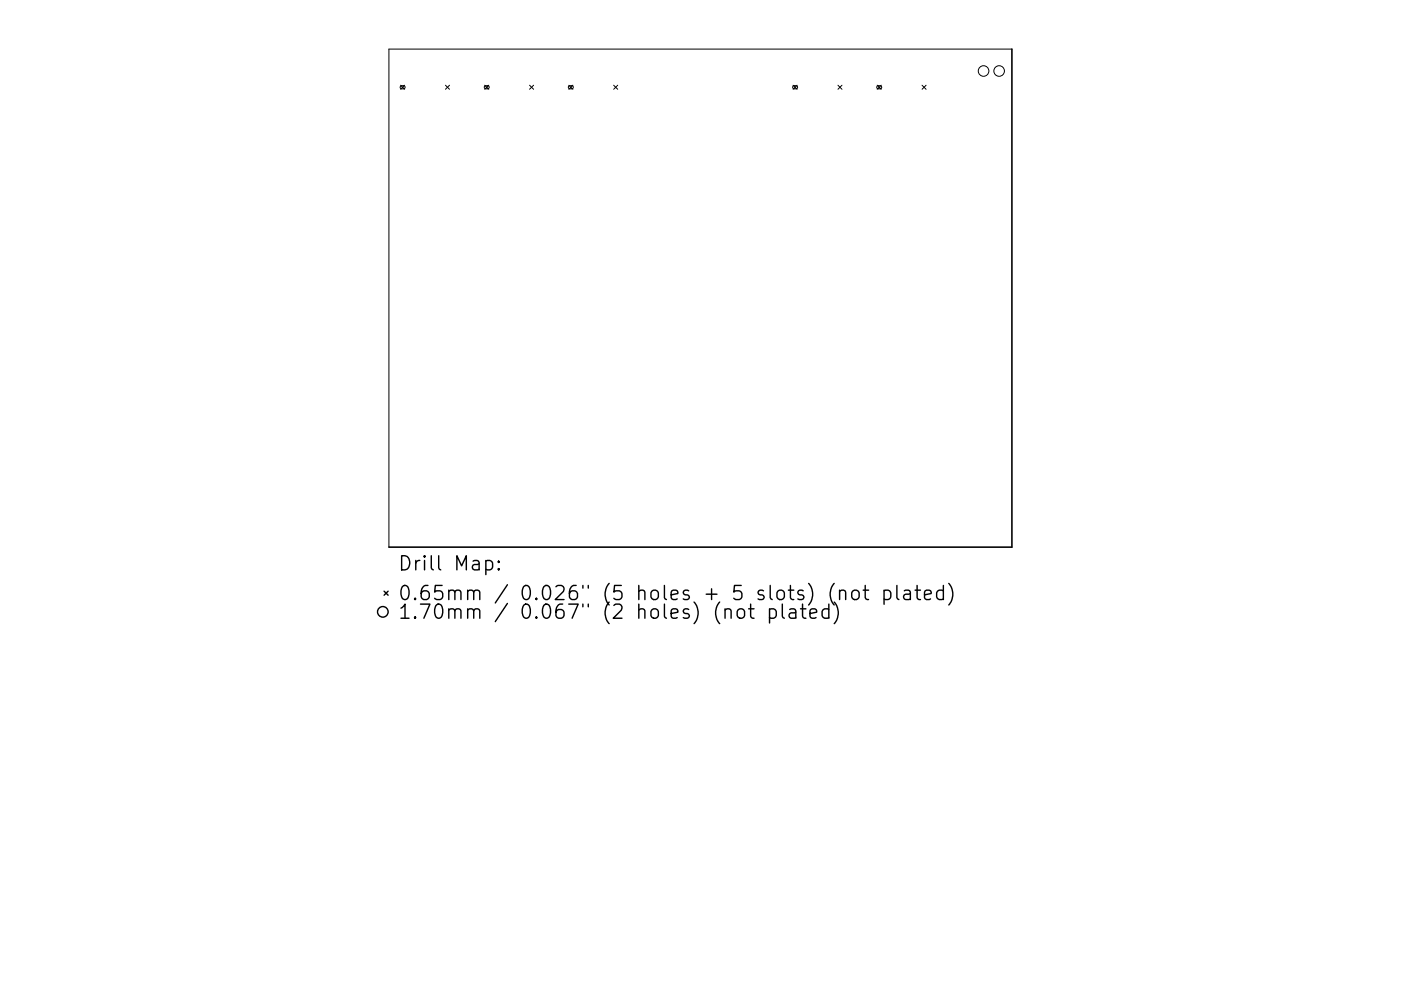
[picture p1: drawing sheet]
<svg xmlns="http://www.w3.org/2000/svg" width="297mm" height="210mm" viewBox="0 0 297 210" stroke-linecap="round" stroke-linejoin="round" font-family="sans-serif">
<defs><g id="words">
<g font-size="4.2">
<text x="84.3" y="121.1">Drill Map:</text>
<text x="84.3" y="127.4">0.65mm / 0.026&quot; (5 holes + 5 slots) (not plated)</text>
<text x="84.3" y="131.3">1.70mm / 0.067&quot; (2 holes) (not plated)</text>
</g>
</g></defs>
<g fill="none" stroke="#000" stroke-width=".21">
<path d="M84.9 18.3l.8-.1 .2 .4-.3 .2h-.5l-.3-.2zM84.9 18.1l.9 .8M85.8 18.1l-.9 .8M94.4 18.1l.9 .8M95.3 18.1l-.9 .8M102.8 18.3l.7-.1 .2 .4-.2 .2h-.6l-.2-.2zM102.8 18.1l.8 .8M103.6 18.1l-.8 .8M112.3 18.1l.8 .8M113.1 18.1l-.8 .8M120.6 18.3l.7-.1 .2 .4-.2 .2h-.6l-.2-.2zM120.6 18.1l.9 .8"/>
<path d="M121.5 18.1l-.9 .8M130.1 18.1l.9 .8M131 18.1l-.9 .8M168.1 18.3l.8-.1 .2 .4-.2 .2h-.6l-.2-.2zM168.1 18.1l.9 .8M169 18.1l-.9 .8M177.7 18.1l.8 .8M178.5 18.1l-.8 .8M186 18.3l.7-.1 .2 .4-.2 .2h-.6l-.2-.2zM186 18.1l.8 .8M186.8 18.1l-.8 .8M195.5 18.1l.8 .8"/>
<path d="M196.3 18.1l-.8 .8M214.5 10.4h-132v105.7"/>
<circle cx="208.5" cy="15.1" r="1.12"/>
<circle cx="211.8" cy="15.1" r="1.12"/>
</g>
<path d="M214.5 10.4v105.7h-132" fill="none" stroke="#000" stroke-width=".34"/>
<g fill="none" stroke="#000" stroke-width=".3">
<path d="M103 119.1l.9-.2 .5 .6v.8l-.2 .5-.3 .1-.9-.1M105.7 119.1l.2 .1-.2 .1-.1-.1 .1-.1v.2M81.4 125.4l.9 .9M82.3 125.4l-.9 .9M105.7 120.6l.2 .2-.2 .1-.1-.1 .1-.2v.3M156.6 129.3a.81 .81 0 0 1 1.3 .4v.9a.81 .81 0 0 1-.8 .6 .81 .81 0 0 1-.8-.6v-.9zM159.2 128.2v2.5l.1 .3 .6 .2M163.2 129.3l.8-.1 .6 .5v.9l-.3 .4-.3 .2-.8-.2M163.2 129.2v3M165.9 128.2v2.5l.4 .5M167.4 129.3l.3-.1 .9 .1 .1 .3v1.6M168.7 129.9l-1 .1a.59 .59 0 0 0-.4 .6 .59 .59 0 0 0 .4 .6l1-.2"/>
<path d="M170.2 128.2v2.5l.1 .3 .6 .2M171.7 130.2l1.5-.3-.2-.6-.8-.1-.5 .4v1.1l.2 .3 .3 .2 .8-.2M175.7 129.3l-.8-.1-.6 .5v.9l.3 .4 .3 .2 .8-.2M175.7 128.2v3M176.9 123.8a3.4 3.4 0 0 0 0 4.6M176.9 127.7a3.4 3.4 0 0 1 0 4.6M178 125.5a.74 .74 0 0 1 1.3 .1v1.6M178 125.2v2M180.7 125.5a.81 .81 0 0 1 .8-.3 .81 .81 0 0 1 .7 .6v.8a.81 .81 0 0 1-.8 .6 .81 .81 0 0 1-.8-.6v-.8zM183 125.2h1.2M183.4 124.2v2.6l.2 .3 .6 .1M187.4 125.4l.9-.2 .6 .6v.8l-.3 .5-.3 .1-.9-.1"/>
<path d="M187.4 125.2v3M190.2 124.2v2.6l.4 .4M191.7 125.4l.3-.2 .9 .2 .1 .2v1.6M193 125.9l-1 .2a.59 .59 0 0 0-.4 .5 .59 .59 0 0 0 .4 .6l1-.1M194 125.2h1.2M194.4 124.2v2.6l.2 .3 .6 .1M196 126.2l1.4-.3-.1-.5-.9-.2-.4 .4v1.2l.2 .3 .2 .1 .9-.1M200 125.4l-.8-.2-.6 .6v.8l.3 .5 .3 .1 .8-.1M200 124.2v3M201.2 123.8a3.4 3.4 0 0 1 0 4.6"/>
<circle cx="81.2" cy="129.8" r="1.12"/>
</g>
<use href="#words"/>
</svg>
